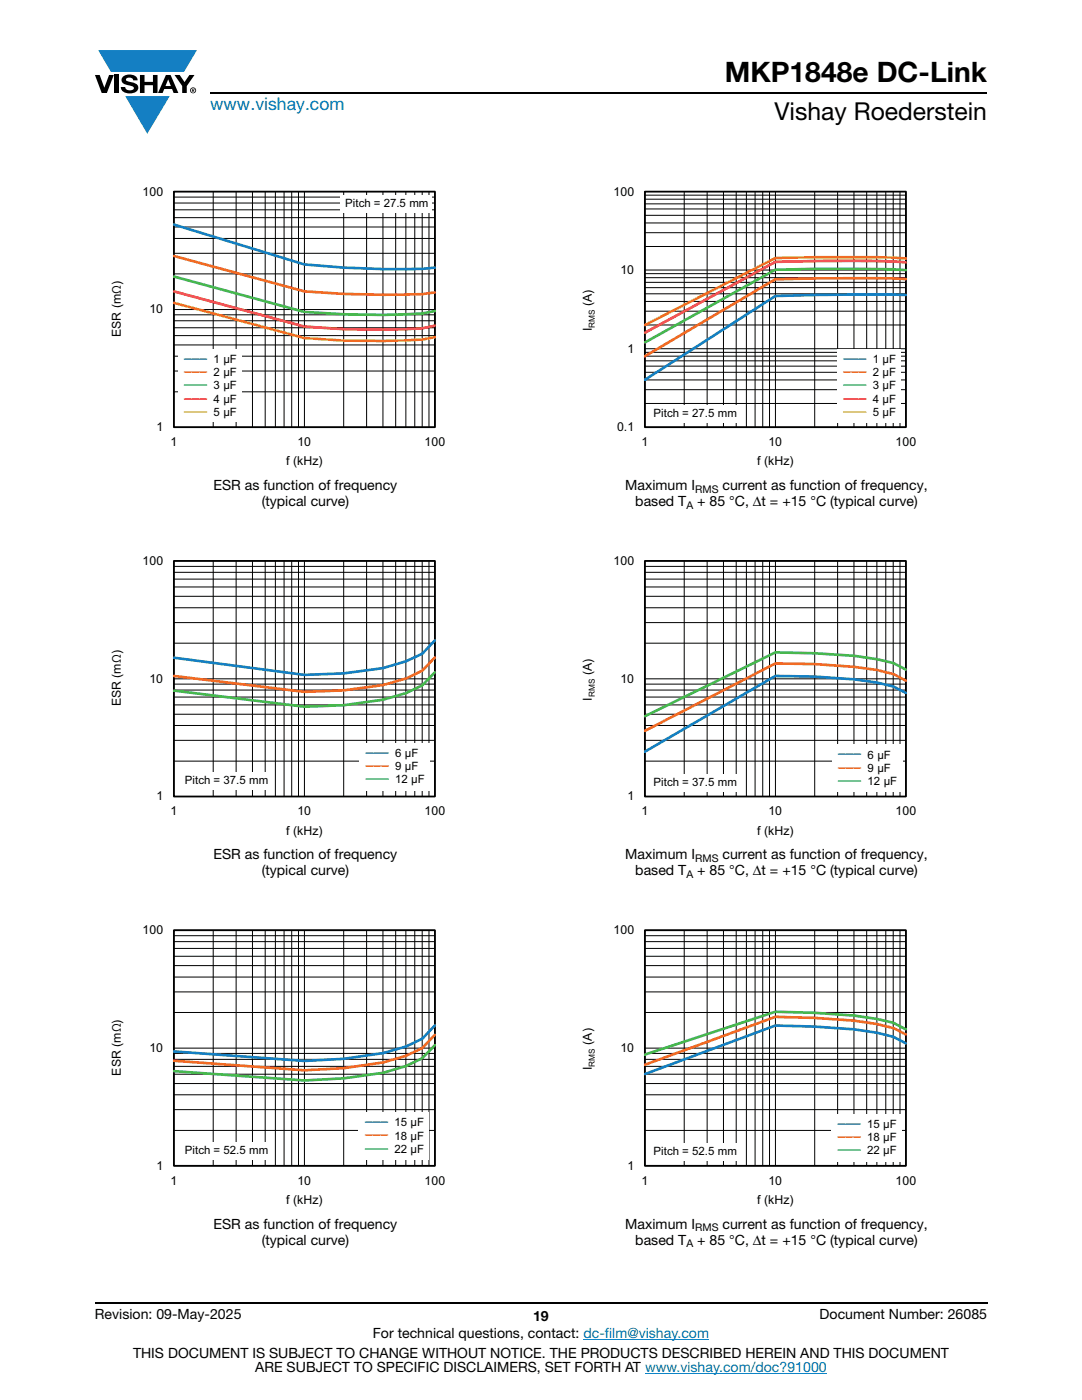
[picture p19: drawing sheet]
<svg xmlns="http://www.w3.org/2000/svg" width="216mm" height="279mm" viewBox="0 0 216 279" stroke-linecap="round" stroke-linejoin="round" font-family="sans-serif">
<defs><g id="words">
<text font-size="5.6" x="144.6" y="16.4">MKP1848e DC-Link</text>
<text font-size="4.9" x="154.5" y="24">Vishay Roederstein</text>
<text font-size="3.5" fill="#007ec4" x="42" y="21.9">www.vishay.com</text>
<g font-size="2.8">
<text x="42.6" y="97.8">ESR as function of frequency</text>
<text x="52.2" y="101">(typical curve)</text>
<text x="124.8" y="97.8">Maximum I</text>
<text x="126.8" y="101">based T</text>
<text x="139.1" y="101">+ 85 °C, Δt = +15 °C (typical curve)</text>
<text x="144.2" y="97.8">current as function of frequency,</text>
<text x="42.6" y="171.5">ESR as function of frequency</text>
<text x="124.8" y="171.5">Maximum I</text>
<text x="144.2" y="171.5">current as function of frequency,</text>
<text x="52.2" y="174.7">(typical curve)</text>
<text x="126.8" y="174.7">based T</text>
<text x="139.1" y="174.7">+ 85 °C, Δt = +15 °C (typical curve)</text>
<text x="42.6" y="245.2">ESR as function of frequency</text>
<text x="124.8" y="245.2">Maximum I</text>
<text x="144.2" y="245.2">current as function of frequency,</text>
<text x="52.2" y="248.4">(typical curve)</text>
<text x="126.8" y="248.4">based T</text>
<text x="139.1" y="248.4">+ 85 °C, Δt = +15 °C (typical curve)</text>
<text x="18.9" y="263.3">Revision: 09-May-2025</text>
<text x="106.4" y="263.6">19</text>
<text x="163.6" y="263.3">Document Number: 26085</text>
<text x="74.4" y="267.1">For technical questions, contact: dc-film@vishay.com</text>
<text x="26.5" y="271">THIS DOCUMENT IS SUBJECT TO CHANGE WITHOUT NOTICE. THE PRODUCTS DESCRIBED HEREIN AND THIS DOCUMENT</text>
<text x="50.9" y="273.8">ARE SUBJECT TO SPECIFIC DISCLAIMERS, SET FORTH AT www.vishay.com/doc?91000</text>
</g>
<g font-size="2.5">
<text x="28.4" y="39">100</text>
<text x="122.4" y="39">100</text>
<text x="123.8" y="54.7">10</text>
<text x="29.8" y="62.5">10</text>
<text x="118.1" y="61.1" transform="rotate(-90 118.1 61.1)">(A)</text>
<text x="24.1" y="67.3" transform="rotate(-90 24.1 67.3)">ESR (mΩ)</text>
<text x="118.1" y="66.1" transform="rotate(-90 118.1 66.1)">I</text>
<text x="125.2" y="70.4">1</text>
<text x="31.2" y="86.1">1</text>
<text x="34" y="89">1</text>
<text x="59.4" y="89">10</text>
<text x="84.7" y="89">100</text>
<text x="123.1" y="86">0.1</text>
<text x="128" y="89">1</text>
<text x="153.3" y="89">10</text>
<text x="178.7" y="89">100</text>
<text x="57.1" y="92.9">f (kHz)</text>
<text x="151.1" y="92.9">f (kHz)</text>
<text x="28.4" y="112.7">100</text>
<text x="122.4" y="112.7">100</text>
<text x="29.8" y="136.2">10</text>
<text x="118.1" y="134.8" transform="rotate(-90 118.1 134.8)">(A)</text>
<text x="123.8" y="136.2">10</text>
<text x="24.1" y="141" transform="rotate(-90 24.1 141)">ESR (mΩ)</text>
<text x="118.1" y="139.8" transform="rotate(-90 118.1 139.8)">I</text>
<text x="31.2" y="159.8">1</text>
<text x="125.2" y="159.8">1</text>
<text x="34" y="162.7">1</text>
<text x="57.1" y="166.6">f (kHz)</text>
<text x="59.4" y="162.7">10</text>
<text x="84.7" y="162.7">100</text>
<text x="128" y="162.7">1</text>
<text x="151.1" y="166.6">f (kHz)</text>
<text x="153.3" y="162.7">10</text>
<text x="178.7" y="162.7">100</text>
<text x="28.4" y="186.4">100</text>
<text x="122.4" y="186.4">100</text>
<text x="29.8" y="209.9">10</text>
<text x="118.1" y="208.5" transform="rotate(-90 118.1 208.5)">(A)</text>
<text x="123.8" y="209.9">10</text>
<text x="24.1" y="214.7" transform="rotate(-90 24.1 214.7)">ESR (mΩ)</text>
<text x="118.1" y="213.5" transform="rotate(-90 118.1 213.5)">I</text>
<text x="31.2" y="233.5">1</text>
<text x="125.2" y="233.5">1</text>
<text x="34" y="236.4">1</text>
<text x="59.4" y="236.4">10</text>
<text x="84.7" y="236.4">100</text>
<text x="128" y="236.4">1</text>
<text x="153.3" y="236.4">10</text>
<text x="178.7" y="236.4">100</text>
<text x="57.1" y="240.3">f (kHz)</text>
<text x="151.1" y="240.3">f (kHz)</text>
</g>
<g font-size="2.3">
<text x="68.9" y="41.4">Pitch = 27.5 mm</text>
<text x="42.6" y="72.5">1 μF</text>
<text x="42.6" y="75.1">2 μF</text>
<text x="42.6" y="77.7">3 μF</text>
<text x="174.2" y="72.5">1 μF</text>
<text x="174.2" y="75.1">2 μF</text>
<text x="174.2" y="77.7">3 μF</text>
<text x="42.6" y="80.4">4 μF</text>
<text x="42.6" y="83">5 μF</text>
<text x="130.4" y="83.2">Pitch = 27.5 mm</text>
<text x="174.2" y="80.4">4 μF</text>
<text x="174.2" y="83">5 μF</text>
<text x="78.8" y="151.1">6 μF</text>
<text x="78.8" y="153.7">9 μF</text>
<text x="173.1" y="151.4">6 μF</text>
<text x="173.1" y="154">9 μF</text>
<text x="36.9" y="156.5">Pitch = 37.5 mm</text>
<text x="78.8" y="156.3">12 μF</text>
<text x="130.4" y="156.9">Pitch = 37.5 mm</text>
<text x="173.1" y="156.6">12 μF</text>
<text x="78.7" y="224.8">15 μF</text>
<text x="78.7" y="227.4">18 μF</text>
<text x="173" y="225.1">15 μF</text>
<text x="173" y="227.7">18 μF</text>
<text x="36.9" y="230.2">Pitch = 52.5 mm</text>
<text x="78.7" y="230">22 μF</text>
<text x="130.4" y="230.6">Pitch = 52.5 mm</text>
<text x="173" y="230.3">22 μF</text>
</g>
<g font-size="2.1">
<text x="137" y="101.5">A</text>
<text x="138.7" y="98.3">RMS</text>
<text x="138.7" y="172">RMS</text>
<text x="137" y="175.2">A</text>
<text x="138.7" y="245.7">RMS</text>
<text x="137" y="248.9">A</text>
</g>
<g font-size="1.7">
<text x="118.7" y="65.5" transform="rotate(-90 118.7 65.5)">RMS</text>
<text x="118.7" y="139.2" transform="rotate(-90 118.7 139.2)">RMS</text>
<text x="118.7" y="212.9" transform="rotate(-90 118.7 212.9)">RMS</text>
</g>
<g font-size="1.5" fill="#147fc3">
<text x="36.8" y="72">▬▬▬</text>
<text x="168.3" y="72">▬▬▬</text>
<text x="73" y="150.7">▬▬▬</text>
<text x="167.3" y="151">▬▬▬</text>
<text x="72.9" y="224.4">▬▬▬</text>
<text x="167.2" y="224.7">▬▬▬</text>
</g>
<g font-size="1.5" fill="#f16b22">
<text x="36.8" y="74.7">▬▬▬</text>
<text x="168.3" y="74.7">▬▬▬</text>
<text x="73" y="153.3">▬▬▬</text>
<text x="167.3" y="153.6">▬▬▬</text>
<text x="72.9" y="227">▬▬▬</text>
<text x="167.2" y="227.3">▬▬▬</text>
</g>
<g font-size="1.5" fill="#48b74e">
<text x="36.8" y="77.3">▬▬▬</text>
<text x="168.3" y="77.3">▬▬▬</text>
<text x="73" y="155.9">▬▬▬</text>
<text x="167.3" y="156.2">▬▬▬</text>
<text x="72.9" y="229.6">▬▬▬</text>
<text x="167.2" y="229.9">▬▬▬</text>
</g>
<g font-size="1.5" fill="#ee1f23">
<text x="36.8" y="80">▬▬▬</text>
<text x="168.3" y="80">▬▬▬</text>
</g>
<g font-size="1.5" fill="#fec80b">
<text x="36.8" y="82.6">▬▬▬</text>
<text x="168.3" y="82.6">▬▬▬</text>
</g>
</g></defs>
<g fill="#147fc3">
<path d="M19.6 10h19.7l-2.6 4.3h-1.1h-13.5z"/>
<path d="M25 19.2h8.9l-4.5 7.5z"/>
</g>
<g fill="#000">
<path d="M18.9 15h1l.9 2.5 1-2.5h.9l-1.4 3.6h-1zM22.9 15h.9v3.6h-.9zM24.6 15.3a2.1 2.1 0 0 1 2.8 .3l.1 .4h-.9a.79 .79 0 0 0-.7-.5 .79 .79 0 0 0-.8 .4l.3 .3 1 .2a1.08 1.08 0 0 1 1.2 1 1.08 1.08 0 0 1-1.1 1.2 1.73 1.73 0 0 1-2.4-1.2h.9a.96 .96 0 0 0 .8 .6 .96 .96 0 0 0 .9-.4 1.31 1.31 0 0 0-1.2-.6 1.03 1.03 0 0 1-1.1-.6 1.03 1.03 0 0 1 .2-1.1zM27.9 15h.9v1.3h1.7v-1.3h.9v3.6h-.9v-1.6h-1.7v1.6h-.9zM34.8 15h1.1l.9 1.4 1-1.4h1l-1.5 2.2v1.4h-.9v-1.4z"/>
<path d="M33.6 15.9l.5 1.3h-1.1zM33.1 15l-1.6 3.6h1l.3-.8h1.5l.3 .8h1l-1.6-3.6z"/>
<path d="M38.4 17.8h.2v.2h-.2zM38.3 17.7v.7h.1v-.3l.4 .3-.2-.3 .2-.2-.1-.2z"/>
<path d="M38.1 18a.46 .46 0 0 1 .9 0 .46 .46 0 0 1-.9 0zM37.9 18a.6 .6 0 0 0 1.2 0 .6 .6 0 0 0-1.2 0z"/>
</g>
<path d="M42 18.6h155M18.9 260h178.1" fill="none" stroke="#000" stroke-width=".36"/>
<path d="M116.4 267.3h25.1M128.7 274h36.3" fill="none" stroke="#007ec4" stroke-width=".2"/>
<g fill="none" stroke="#000" stroke-width=".2">
<path d="M34.7 39.3h52.1M34.7 38.2h52.1v47.1h-52.1zM42.5 38.2v47.1M47.1 38.2v47.1M50.4 38.2v47.1M52.9 38.2v47.1M54.9 38.2v47.1M56.7 38.2v47.1M58.2 38.2v47.1M59.6 38.2v47.1M60.7 38.2v47.1M68.6 38.2v47.1"/>
<path d="M73.2 38.2v47.1M76.4 38.2v47.1M79 38.2v47.1M81 38.2v47.1M82.8 38.2v47.1M84.2 38.2v47.1M85.6 38.2v47.1M34.7 54.7h52.1M34.7 50.6h52.1M34.7 47.6h52.1M34.7 45.3h52.1M34.7 43.4h52.1"/>
<path d="M34.7 41.9h52.1M34.7 40.5h52.1M34.7 78.2h52.1M34.7 74h52.1M34.7 71.1h52.1M34.7 68.8h52.1M34.7 67h52.1M34.7 65.4h52.1M34.7 64h52.1M34.7 62.8h52.1M34.7 61.8h52.1"/>
</g>
<path d="M34.7 38.2h52.1v47.1h-52.1z" fill="none" stroke="#000" stroke-width=".35"/>
<path d="M34.7 44.8l26 8a182.4 182.4 0 0 0 23.6 .9l2.5-.3" fill="none" stroke="#147fc3" stroke-width=".53"/>
<path d="M34.7 51.1l26 7a198.6 198.6 0 0 0 23.6 .6l2.5-.3" fill="none" stroke="#f16b22" stroke-width=".53"/>
<path d="M34.7 55.2l26 7.1a156 156 0 0 0 23.6 .3l2.5-.5" fill="none" stroke="#48b74e" stroke-width=".53"/>
<path d="M34.7 58.1l26 7.1a168 168 0 0 0 23.6 .3l2.5-.5" fill="none" stroke="#ee1f23" stroke-width=".53"/>
<path d="M34.7 60.4l26 7.1a156 156 0 0 0 23.6 .3l2.5-.5" fill="none" stroke="#fec80b" stroke-width=".53"/>
<g fill="#fff">
<path d="M68 39h18.2v3.5h-18.2z"/>
<path d="M35.5 69.8h12.7v14.5h-12.7z"/>
</g>
<g fill="none" stroke="#000" stroke-width=".2">
<path d="M128.7 39.8h52.1M128.7 38.9h52.1M128.7 38.2h52.1v47.1h-52.1zM136.5 38.2v47.1M141.1 38.2v47.1M144.4 38.2v47.1M146.9 38.2v47.1M148.9 38.2v47.1M150.7 38.2v47.1M152.2 38.2v47.1M153.5 38.2v47.1M154.7 38.2v47.1"/>
<path d="M162.6 38.2v47.1M167.1 38.2v47.1M170.4 38.2v47.1M172.9 38.2v47.1M175 38.2v47.1M176.7 38.2v47.1M178.2 38.2v47.1M179.6 38.2v47.1M128.7 58.6h52.1M128.7 57.4h52.1M128.7 56.3h52.1M128.7 55.4h52.1"/>
<path d="M128.7 54.6h52.1M128.7 49.2h52.1M128.7 46.4h52.1M128.7 44.5h52.1M128.7 43h52.1M128.7 41.7h52.1M128.7 40.7h52.1M128.7 53.9h52.1M128.7 77.8h52.1M128.7 75.8h52.1M128.7 74.3h52.1M128.7 73.1h52.1"/>
<path d="M128.7 72h52.1M128.7 71.1h52.1M128.7 70.3h52.1M128.7 64.9h52.1M128.7 62.1h52.1M128.7 60.2h52.1M128.7 69.6h52.1M128.7 80.5h52.1"/>
</g>
<path d="M128.7 38.2h52.1v47.1h-52.1z" fill="none" stroke="#000" stroke-width=".35"/>
<path d="M180.7 58.9a481.2 481.2 0 0 0-26 .2l-26 16.7" fill="none" stroke="#147fc3" stroke-width=".53"/>
<path d="M180.7 55.7l-10.3-.2-15.7 .2-26 15.4" fill="none" stroke="#f16b22" stroke-width=".53"/>
<path d="M180.7 53.9a302.8 302.8 0 0 0-26-.1l-26 14.6" fill="none" stroke="#48b74e" stroke-width=".53"/>
<path d="M180.7 52.3a248.4 248.4 0 0 0-26 0l-26 14.1" fill="none" stroke="#ee1f23" stroke-width=".53"/>
<path d="M180.7 51.6a248.8 248.8 0 0 0-26-.1l-26 13.4" fill="none" stroke="#fec80b" stroke-width=".53"/>
<g fill="#fff">
<path d="M129.5 80.8h18.3v3.5h-18.3z"/>
<path d="M167 69.7h12.8v14.6h-12.8z"/>
</g>
<g fill="none" stroke="#000" stroke-width=".2">
<path d="M34.7 119h52.1M34.7 117.1h52.1M34.7 115.6h52.1M34.7 114.2h52.1M34.7 113h52.1M34.7 111.9h52.1v47.1h-52.1zM42.5 111.9v47.1M47.1 111.9v47.1M50.4 111.9v47.1M52.9 111.9v47.1M54.9 111.9v47.1M56.7 111.9v47.1"/>
<path d="M58.2 111.9v47.1M59.6 111.9v47.1M60.7 111.9v47.1M68.6 111.9v47.1M73.2 111.9v47.1M76.4 111.9v47.1M79 111.9v47.1M81 111.9v47.1M82.8 111.9v47.1M84.2 111.9v47.1M85.6 111.9v47.1M34.7 139.1h52.1"/>
<path d="M34.7 137.7h52.1M34.7 136.5h52.1M34.7 128.4h52.1M34.7 124.3h52.1M34.7 121.3h52.1M34.7 135.5h52.1M34.7 151.9h52.1M34.7 147.8h52.1M34.7 144.8h52.1M34.7 142.5h52.1M34.7 140.7h52.1"/>
</g>
<path d="M34.7 111.9h52.1v47.1h-52.1z" fill="none" stroke="#000" stroke-width=".35"/>
<path d="M86.8 127.8l-2.5 2.7-3.3 1.5-4.6 1.3-7.8 1.1-7.9 .3-26-3.4" fill="none" stroke="#147fc3" stroke-width=".53"/>
<path d="M86.8 131.2l-2.5 2.6-3.3 1.6-4.6 1.3-7.8 1.1-7.9 .3-26-3.2" fill="none" stroke="#f16b22" stroke-width=".53"/>
<path d="M86.8 134.2l-2.5 2.6-3.3 1.5-4.6 1.3-7.8 1.1-7.9 .3-26-3.2" fill="none" stroke="#48b74e" stroke-width=".53"/>
<g fill="#fff">
<path d="M71.7 148.3h14v9.4h-14z"/>
<path d="M36 154.2h18.3v3.5h-18.3z"/>
</g>
<g fill="none" stroke="#000" stroke-width=".2">
<path d="M128.7 119h52.1M128.7 117.1h52.1M128.7 115.6h52.1M128.7 114.2h52.1M128.7 113h52.1M128.7 111.9h52.1v47.1h-52.1zM136.5 111.9v47.1M141.1 111.9v47.1M144.4 111.9v47.1M146.9 111.9v47.1M148.9 111.9v47.1M150.7 111.9v47.1"/>
<path d="M152.2 111.9v47.1M153.5 111.9v47.1M154.7 111.9v47.1M162.6 111.9v47.1M167.1 111.9v47.1M170.4 111.9v47.1M172.9 111.9v47.1M175 111.9v47.1M176.7 111.9v47.1M178.2 111.9v47.1M179.6 111.9v47.1M128.7 139.1h52.1"/>
<path d="M128.7 137.7h52.1M128.7 136.5h52.1M128.7 128.4h52.1M128.7 124.3h52.1M128.7 121.3h52.1M128.7 135.5h52.1M128.7 151.9h52.1M128.7 147.8h52.1M128.7 144.8h52.1M128.7 142.5h52.1M128.7 140.7h52.1"/>
</g>
<path d="M128.7 111.9h52.1v47.1h-52.1z" fill="none" stroke="#000" stroke-width=".35"/>
<path d="M180.7 138.3l-2.4-1.3-3.3-.8-4.6-.6-7.9-.6-7.8-.1-26 15.1" fill="none" stroke="#147fc3" stroke-width=".53"/>
<path d="M180.7 135.8l-2.4-1.3-3.3-.8-4.6-.6-7.9-.6-7.8-.1-26 13.5" fill="none" stroke="#f16b22" stroke-width=".53"/>
<path d="M180.7 133.6l-2.4-1.3-3.3-.7-4.6-.7-7.9-.5-7.8-.2-26 12.7" fill="none" stroke="#48b74e" stroke-width=".53"/>
<g fill="#fff">
<path d="M129.5 154.5h18.3v3.5h-18.3z"/>
<path d="M166 148.6h14v9.4h-14z"/>
</g>
<g fill="none" stroke="#000" stroke-width=".2">
<path d="M34.7 198h52.1M34.7 195h52.1M34.7 192.7h52.1M34.7 190.8h52.1M34.7 189.3h52.1M34.7 187.9h52.1M34.7 186.7h52.1M34.7 185.6h52.1v47.1h-52.1zM42.5 185.6v47.1M47.1 185.6v47.1M50.4 185.6v47.1M52.9 185.6v47.1"/>
<path d="M54.9 185.6v47.1M56.7 185.6v47.1M58.2 185.6v47.1M59.6 185.6v47.1M60.7 185.6v47.1M68.6 185.6v47.1M73.2 185.6v47.1M76.4 185.6v47.1M79 185.6v47.1M81 185.6v47.1M82.8 185.6v47.1M84.2 185.6v47.1"/>
<path d="M85.6 185.6v47.1M34.7 218.5h52.1M34.7 216.2h52.1M34.7 214.4h52.1M34.7 212.8h52.1M34.7 211.4h52.1M34.7 210.2h52.1M34.7 202.1h52.1M34.7 209.2h52.1M34.7 225.6h52.1M34.7 221.5h52.1"/>
</g>
<path d="M34.7 185.6h52.1v47.1h-52.1z" fill="none" stroke="#000" stroke-width=".35"/>
<path d="M86.8 204.7l-2.5 2.6-3.3 1.6-4.6 1.3-7.8 1.1-7.9 .4-26-1.9" fill="none" stroke="#147fc3" stroke-width=".53"/>
<path d="M86.8 206.5l-2.5 2.7-3.3 1.5-4.6 1.3-7.8 1.2-7.9 .4-26-1.9" fill="none" stroke="#f16b22" stroke-width=".53"/>
<path d="M86.8 208.6l-2.5 2.6-3.3 1.6-4.6 1.3-7.8 1.1-7.9 .4-26-1.8" fill="none" stroke="#48b74e" stroke-width=".53"/>
<g fill="#fff">
<path d="M36 227.9h18.3v3.5h-18.3z"/>
<path d="M71.6 222h14v9.4h-14z"/>
</g>
<g fill="none" stroke="#000" stroke-width=".2">
<path d="M128.7 198h52.1M128.7 195h52.1M128.7 192.7h52.1M128.7 190.8h52.1M128.7 189.3h52.1M128.7 187.9h52.1M128.7 186.7h52.1M128.7 185.6h52.1v47.1h-52.1zM136.5 185.6v47.1M141.1 185.6v47.1M144.4 185.6v47.1M146.9 185.6v47.1"/>
<path d="M148.9 185.6v47.1M150.7 185.6v47.1M152.2 185.6v47.1M153.5 185.6v47.1M154.7 185.6v47.1M162.6 185.6v47.1M167.1 185.6v47.1M170.4 185.6v47.1M172.9 185.6v47.1M175 185.6v47.1M176.7 185.6v47.1M178.2 185.6v47.1"/>
<path d="M179.6 185.6v47.1M128.7 218.5h52.1M128.7 216.2h52.1M128.7 214.4h52.1M128.7 212.8h52.1M128.7 211.4h52.1M128.7 210.2h52.1M128.7 202.1h52.1M128.7 209.2h52.1M128.7 225.6h52.1M128.7 221.5h52.1"/>
</g>
<path d="M128.7 185.6h52.1v47.1h-52.1z" fill="none" stroke="#000" stroke-width=".35"/>
<path d="M180.7 208.2l-2.4-1.3-3.3-.8-4.6-.7-7.9-.5-7.8-.2-26 9.7" fill="none" stroke="#147fc3" stroke-width=".53"/>
<path d="M180.7 206.4l-2.4-1.2-3.3-.8-4.6-.7-7.9-.6-7.8-.2-26 9.6" fill="none" stroke="#f16b22" stroke-width=".53"/>
<path d="M180.7 205.4l-2.4-1.3-3.3-.7-4.6-.7-7.9-.6-7.8-.2-26 8.6" fill="none" stroke="#48b74e" stroke-width=".53"/>
<g fill="#fff">
<path d="M129.5 228.2h18.3v3.5h-18.3z"/>
<path d="M165.9 222.3h14v9.4h-14z"/>
</g>
<use href="#words"/>
</svg>
